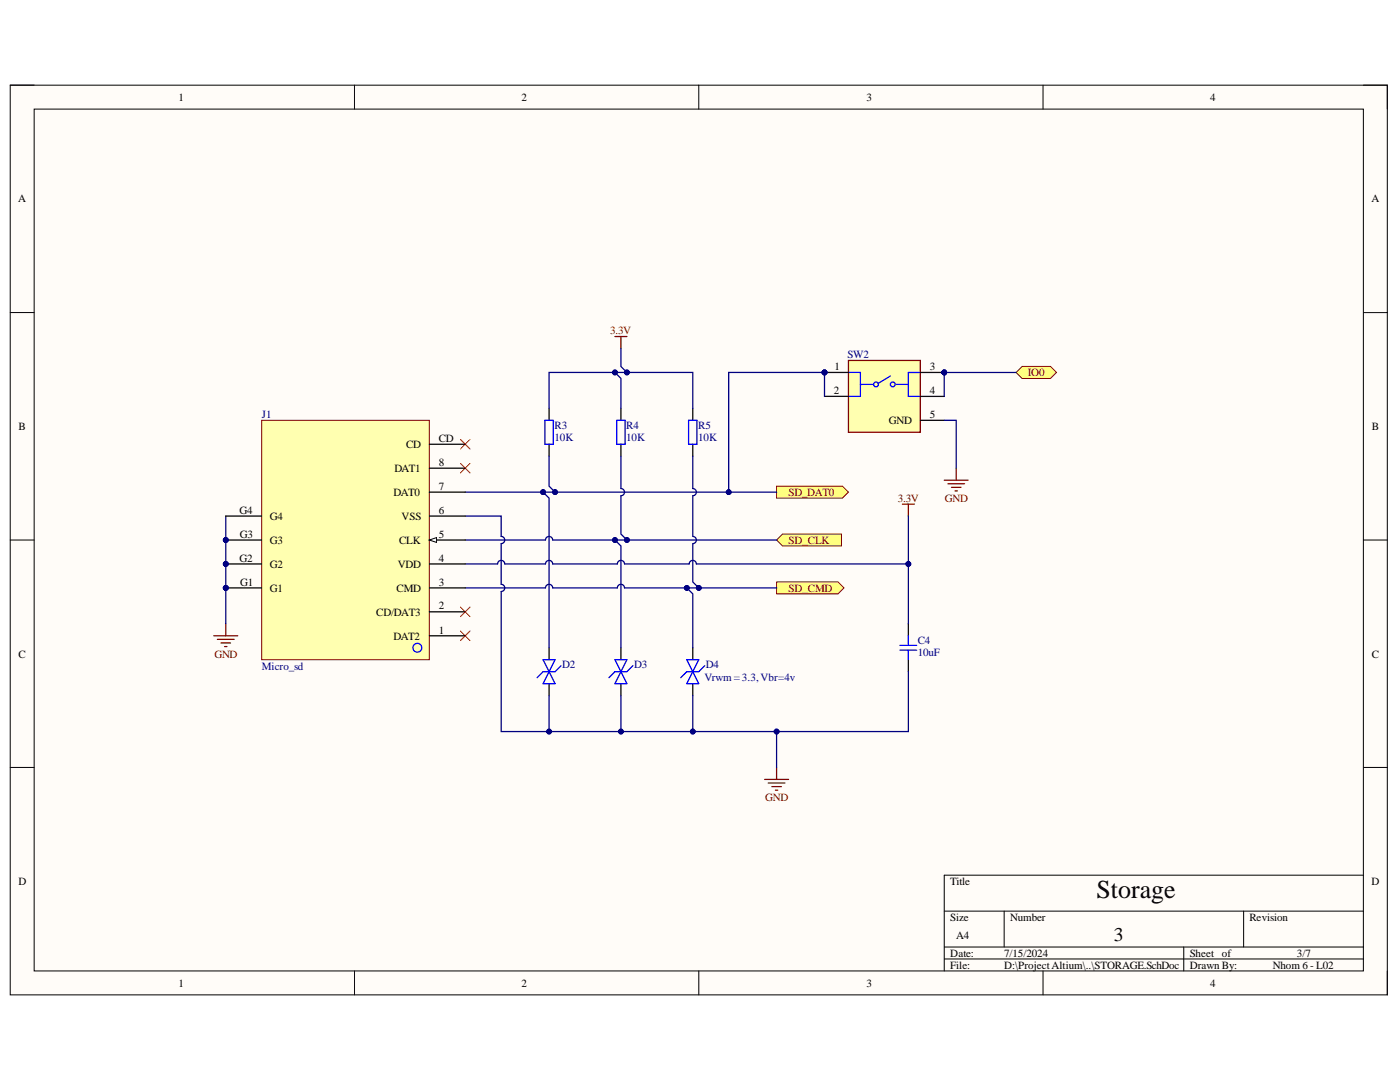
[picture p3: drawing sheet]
<svg xmlns="http://www.w3.org/2000/svg" width="279mm" height="216mm" viewBox="0 0 279 216" stroke-linecap="round" stroke-linejoin="round" font-family="sans-serif">
<defs><g id="words">
<text font-size="5.2" x="218.8" y="179.2">Storage</text>
<text font-size="3.9" x="222.3" y="187.7">3</text>
<g font-size="2.2">
<text x="35.6" y="20.1">1</text>
<text x="104.1" y="20.1">2</text>
<text x="172.9" y="20.1">3</text>
<text x="241.5" y="20.1">4</text>
<text x="3.6" y="40.4">A</text>
<text x="273.7" y="40.4">A</text>
<text x="166.6" y="73.9">1</text>
<text x="185.6" y="73.9">3</text>
<text x="166.4" y="78.7">2</text>
<text x="185.6" y="78.7">4</text>
<text x="185.6" y="83.4">5</text>
<text x="3.7" y="85.8">B</text>
<text x="81.1" y="89.4">CD</text>
<text x="87.6" y="88.2">CD</text>
<text x="177.4" y="84.6">GND</text>
<text x="273.8" y="85.8">B</text>
<text x="78.7" y="94.1">DAT1</text>
<text x="87.6" y="93">8</text>
<text x="78.5" y="99">DAT0</text>
<text x="87.6" y="97.8">7</text>
<text x="47.8" y="102.5">G4</text>
<text x="47.9" y="107.3">G3</text>
<text x="53.9" y="103.7">G4</text>
<text x="80.2" y="103.7">VSS</text>
<text x="87.6" y="107.3">5</text>
<text x="87.6" y="102.5">6</text>
<text x="47.8" y="112.1">G2</text>
<text x="53.9" y="113.3">G2</text>
<text x="53.9" y="108.5">G3</text>
<text x="79.4" y="113.3">VDD</text>
<text x="79.6" y="108.5">CLK</text>
<text x="87.6" y="112.1">4</text>
<text x="47.9" y="116.9">G1</text>
<text x="53.9" y="118.1">G1</text>
<text x="79.1" y="118.1">CMD</text>
<text x="87.6" y="116.9">3</text>
<text x="75.1" y="122.9">CD/DAT3</text>
<text x="87.6" y="121.6">2</text>
<text x="3.7" y="131.2">C</text>
<text x="78.5" y="127.6">DAT2</text>
<text x="87.6" y="126.4">1</text>
<text x="273.8" y="131.2">C</text>
<text x="3.7" y="176.6">D</text>
<text x="189.7" y="176.6">Title</text>
<text x="273.7" y="176.6">D</text>
<text x="189.7" y="183.7">Size</text>
<text x="201.6" y="183.7">Number</text>
<text x="249.3" y="183.7">Revision</text>
<text x="189.7" y="190.9">Date:</text>
<text x="190.8" y="187.4">A4</text>
<text x="200.4" y="190.9">7/15/2024</text>
<text x="237.4" y="190.9">Sheet of</text>
<text x="258.8" y="190.9">3/7</text>
<text x="35.6" y="196.9">1</text>
<text x="104.1" y="196.9">2</text>
<text x="172.9" y="196.9">3</text>
<text x="189.7" y="193.3">File:</text>
<text x="200.4" y="193.3">D:\ProjectAltium\..\STORAGE.SchDoc</text>
<text x="237.4" y="193.3">Drawn By:</text>
<text x="241.5" y="196.9">4</text>
<text x="254" y="193.3">Nhom 6 - L02</text>
</g>
<g font-size="2.2" fill="#800000">
<text x="121.8" y="66.7">3.3V</text>
<text x="205.1" y="75.1">IO0</text>
<text x="157.4" y="99">SD_DAT0</text>
<text x="179.2" y="100.1">3.3V</text>
<text x="188.6" y="100.1">GND</text>
<text x="157.4" y="108.5">SD_CLK</text>
<text x="157.4" y="118.1">SD_CMD</text>
<text x="42.8" y="131.2">GND</text>
<text x="152.7" y="159.9">GND</text>
</g>
<g font-size="2.2" fill="#000080">
<text x="169.1" y="71.5">SW2</text>
<text x="52.3" y="83.4">J1</text>
<text x="110.7" y="85.6">R3</text>
<text x="110.7" y="88">10K</text>
<text x="125" y="85.6">R4</text>
<text x="125" y="88">10K</text>
<text x="139.3" y="85.6">R5</text>
<text x="139.3" y="88">10K</text>
<text x="183.1" y="128.5">C4</text>
<text x="183.1" y="131">10uF</text>
<text x="52.3" y="133.6">Micro_sd</text>
<text x="112.2" y="133.4">D2</text>
<text x="126.6" y="133.4">D3</text>
<text x="140.6" y="136">Vrwm =3.3,Vbr=4v</text>
<text x="140.9" y="133.4">D4</text>
</g>
</g></defs>
<path d="M2 17h274.9v181.5h-274.9z" fill-rule="evenodd" fill="#fffcf8"/>
<path d="M2 17h274.9v181.5h-274.9z" fill="none" stroke="#000" stroke-width=".2"/>
<path d="M6.8 21.8h265.3v171.9h-265.3z" fill-rule="evenodd" fill="#fffcf8"/>
<g fill="none" stroke="#000" stroke-width=".2">
<path d="M2 17h4.8M70.7 17v4.8M139.5 17v4.8M208.2 17v4.8M272.1 17h4.8v4.8M6.8 21.8h265.3v171.9h-265.3zM2 62.4h4.8M272.1 62.4h4.8M2 107.8h4.8M272.1 107.8h4.8M2 153.1h4.8M272.1 153.1h4.8"/>
<path d="M272.1 174.6h-83.7v19.1M70.7 193.7v4.8M139.5 193.7v4.8M188.4 181.8h83.7M188.4 189h83.7M188.4 191.4h83.7M200.4 181.8v7.2M208.2 193.7v4.8M236.2 189v4.7M248.2 181.8v7.2M276.9 193.7v4.8"/>
</g>
<path d="M109.6 129.3v2.3M109.6 136.4v2.4M123.9 129.3v2.3M123.9 136.4v2.4M138.3 129.3v2.3M138.3 136.4v2.4" fill="none" stroke="#000" stroke-width=".25"/>
<path d="M108.4 131.6l2.4 4.8h-2.4l2.4-4.8zM112 132.8l-1.2 1.2h-2.4l-1.2 1.2M122.7 131.6l2.4 4.8h-2.4l2.4-4.8zM126.3 132.8l-1.2 1.2h-2.4l-1.2 1.2M137.1 131.6l2.4 4.8h-2.4l2.4-4.8zM140.6 132.8l-1.1 1.2h-2.4l-1.2 1.2" fill="none" stroke="#00f" stroke-width=".25"/>
<path d="M155 107.8l1.2-1.2h11.7v2.3h-11.7z" fill-rule="evenodd" fill="#ffff80"/>
<path d="M155 107.8l1.2-1.2h11.7v2.3h-11.7z" fill="none" stroke="#800000" stroke-width=".2"/>
<path d="M155 116.1h12.2l1.2 1.2-1.2 1.2h-12.2z" fill-rule="evenodd" fill="#ffff80"/>
<path d="M155 116.1h12.2l1.2 1.2-1.2 1.2h-12.2z" fill="none" stroke="#800000" stroke-width=".2"/>
<path d="M155 97h13.1l1.2 1.2-1.2 1.2h-13.1z" fill-rule="evenodd" fill="#ffff80"/>
<path d="M155 97h13.1l1.2 1.2-1.2 1.2h-13.1z" fill="none" stroke="#800000" stroke-width=".2"/>
<path d="M109.6 81.5v2.4M109.6 88.6v2.4M123.9 81.5v2.4M123.9 88.6v2.4M138.3 81.5v2.4M138.3 88.6v2.4M181.3 124.5v2.4M181.3 131.6v2.4" fill="none" stroke="#000" stroke-width=".25"/>
<path d="M108.7 83.9h1.7v4.7h-1.7zM123.1 83.9h1.7v4.7h-1.7zM137.4 83.9h1.7v4.7h-1.7zM179.6 129.7h3.4M179.6 128.8h3.4M181.3 126.9v1.9M181.3 129.7v1.9" fill="none" stroke="#00f" stroke-width=".25"/>
<path d="M122.7 67.1h2.4M123.9 67.1v2.4M180.1 100.6h2.4M181.3 100.6v2.4M42.7 126.9h4.7M43.4 127.6h3.3M44.1 128.3h1.9M44.8 129h.5M45.1 124.5v2.4" fill="none" stroke="#800000" stroke-width=".25"/>
<path d="M91.9 87.7l1.9 1.9M91.9 92.5l1.9 1.9M93.8 87.7l-1.9 1.9M93.8 92.5l-1.9 1.9M91.9 121.1l1.9 1.9M91.9 125.9l1.9 1.9M93.8 121.1l-1.9 1.9M93.8 125.9l-1.9 1.9" fill="none" stroke="#f00" stroke-width=".2"/>
<circle cx="164.5" cy="74.3" r=".48" fill="#000080"/>
<circle cx="164.5" cy="74.3" r=".48" fill="none" stroke="#000080" stroke-width=".2"/>
<circle cx="188.4" cy="74.3" r=".48" fill="#000080"/>
<circle cx="188.4" cy="74.3" r=".48" fill="none" stroke="#000080" stroke-width=".2"/>
<path d="M169.3 71.9h14.4v14.4h-14.4z" fill-rule="evenodd" fill="#ffffb0"/>
<path d="M169.3 71.9h14.4v14.4h-14.4z" fill="none" stroke="#800000" stroke-width=".25"/>
<g fill="none" stroke="#00f" stroke-width=".25">
<path d="M169.3 74.3h2.4v4.8h-2.4M171.7 76.7h2.4M177.7 75l-2.4 1.5M178.9 76.7h2.4M183.7 74.3h-2.4v4.8h2.4"/>
<circle cx="174.8" cy="76.7" r=".48"/>
<circle cx="178.2" cy="76.7" r=".48"/>
</g>
<path d="M164.5 74.3h4.8" fill="none" stroke="#000" stroke-width=".25"/>
<circle cx="164.5" cy="74.3" r=".48" fill="#000080"/>
<circle cx="164.5" cy="74.3" r=".48" fill="none" stroke="#000080" stroke-width=".2"/>
<path d="M164.5 79.1h4.8M183.7 74.3h4.7" fill="none" stroke="#000" stroke-width=".25"/>
<circle cx="188.4" cy="74.3" r=".48" fill="#000080"/>
<circle cx="188.4" cy="74.3" r=".48" fill="none" stroke="#000080" stroke-width=".2"/>
<path d="M183.7 79.1h4.7M183.7 83.9h4.7" fill="none" stroke="#000" stroke-width=".25"/>
<path d="M204 73.1h5.6l1.2 1.2-1.2 1.2h-5.6l-1.2-1.2z" fill-rule="evenodd" fill="#ffff80"/>
<path d="M204 73.1h5.6l1.2 1.2-1.2 1.2h-5.6l-1.2-1.2z" fill="none" stroke="#800000" stroke-width=".2"/>
<path d="M188.4 95.8h4.8M189.2 96.5h3.3M189.9 97.2h1.9M190.6 98h.5M190.8 93.4v2.4M152.6 155.5h4.8M153.3 156.2h3.4M154 157h1.9M154.7 157.7h.5M155 153.1v2.4" fill="none" stroke="#800000" stroke-width=".25"/>
<path d="M122.7 74.3l1.2 1.2v6" fill="none" stroke="#000080" stroke-width=".25"/>
<circle cx="122.7" cy="74.3" r=".48" fill="#000080"/>
<circle cx="122.7" cy="74.3" r=".48" fill="none" stroke="#000080" stroke-width=".2"/>
<path d="M109.6 81.5v-7.2h28.7v7.2" fill="none" stroke="#000080" stroke-width=".25"/>
<circle cx="122.7" cy="74.3" r=".48" fill="#000080"/>
<circle cx="122.7" cy="74.3" r=".48" fill="none" stroke="#000080" stroke-width=".2"/>
<circle cx="125.1" cy="74.3" r=".48" fill="#000080"/>
<circle cx="125.1" cy="74.3" r=".48" fill="none" stroke="#000080" stroke-width=".2"/>
<path d="M123.9 69.5v3.6l1.2 1.2" fill="none" stroke="#000080" stroke-width=".25"/>
<circle cx="125.1" cy="74.3" r=".48" fill="#000080"/>
<circle cx="125.1" cy="74.3" r=".48" fill="none" stroke="#000080" stroke-width=".2"/>
<path d="M109.6 138.8v7.2" fill="none" stroke="#000080" stroke-width=".25"/>
<circle cx="109.6" cy="146" r=".48" fill="#000080"/>
<circle cx="109.6" cy="146" r=".48" fill="none" stroke="#000080" stroke-width=".2"/>
<path d="M108.4 98.2l1.2 1.2v29.9" fill="none" stroke="#000080" stroke-width=".25"/>
<circle cx="108.4" cy="98.2" r=".48" fill="#000080"/>
<circle cx="108.4" cy="98.2" r=".48" fill="none" stroke="#000080" stroke-width=".2"/>
<path d="M92.8 98.2h62.2" fill="none" stroke="#000080" stroke-width=".25"/>
<circle cx="108.4" cy="98.2" r=".48" fill="#000080"/>
<circle cx="108.4" cy="98.2" r=".48" fill="none" stroke="#000080" stroke-width=".2"/>
<circle cx="110.8" cy="98.2" r=".48" fill="#000080"/>
<circle cx="110.8" cy="98.2" r=".48" fill="none" stroke="#000080" stroke-width=".2"/>
<circle cx="145.4" cy="98.2" r=".48" fill="#000080"/>
<circle cx="145.4" cy="98.2" r=".48" fill="none" stroke="#000080" stroke-width=".2"/>
<path d="M109.6 91v6l1.2 1.2" fill="none" stroke="#000080" stroke-width=".25"/>
<circle cx="110.8" cy="98.2" r=".48" fill="#000080"/>
<circle cx="110.8" cy="98.2" r=".48" fill="none" stroke="#000080" stroke-width=".2"/>
<path d="M123.9 91v6.5a.72 .72 0 0 1 .7 .7 .72 .72 0 0 1-.7 .7v7.7l1.2 1.2" fill="none" stroke="#000080" stroke-width=".25"/>
<circle cx="125.1" cy="107.8" r=".48" fill="#000080"/>
<circle cx="125.1" cy="107.8" r=".48" fill="none" stroke="#000080" stroke-width=".2"/>
<path d="M138.3 138.8v7.2" fill="none" stroke="#000080" stroke-width=".25"/>
<circle cx="138.3" cy="146" r=".48" fill="#000080"/>
<circle cx="138.3" cy="146" r=".48" fill="none" stroke="#000080" stroke-width=".2"/>
<path d="M123.9 138.8v7.2" fill="none" stroke="#000080" stroke-width=".25"/>
<circle cx="123.9" cy="146" r=".48" fill="#000080"/>
<circle cx="123.9" cy="146" r=".48" fill="none" stroke="#000080" stroke-width=".2"/>
<path d="M92.8 107.8h16.1a.72 .72 0 0 1 .7-.8 .72 .72 0 0 1 .7 .8h44.7" fill="none" stroke="#000080" stroke-width=".25"/>
<circle cx="122.7" cy="107.8" r=".48" fill="#000080"/>
<circle cx="122.7" cy="107.8" r=".48" fill="none" stroke="#000080" stroke-width=".2"/>
<circle cx="125.1" cy="107.8" r=".48" fill="#000080"/>
<circle cx="125.1" cy="107.8" r=".48" fill="none" stroke="#000080" stroke-width=".2"/>
<path d="M122.7 107.8l1.2 1.1v20.4" fill="none" stroke="#000080" stroke-width=".25"/>
<circle cx="122.7" cy="107.8" r=".48" fill="#000080"/>
<circle cx="122.7" cy="107.8" r=".48" fill="none" stroke="#000080" stroke-width=".2"/>
<path d="M138.3 91v6.5a.72 .72 0 0 1 .7 .7 .72 .72 0 0 1-.7 .7v8.1a.72 .72 0 0 1 .7 .8 .72 .72 0 0 1-.7 .7v7.6l1.2 1.2" fill="none" stroke="#000080" stroke-width=".25"/>
<circle cx="139.5" cy="117.3" r=".48" fill="#000080"/>
<circle cx="139.5" cy="117.3" r=".48" fill="none" stroke="#000080" stroke-width=".2"/>
<path d="M92.8 117.3h16.1a.72 .72 0 0 1 .7-.7 .72 .72 0 0 1 .7 .7h12.9a.72 .72 0 0 1 .7-.7 .72 .72 0 0 1 .7 .7h30.4" fill="none" stroke="#000080" stroke-width=".25"/>
<circle cx="137.1" cy="117.3" r=".48" fill="#000080"/>
<circle cx="137.1" cy="117.3" r=".48" fill="none" stroke="#000080" stroke-width=".2"/>
<circle cx="139.5" cy="117.3" r=".48" fill="#000080"/>
<circle cx="139.5" cy="117.3" r=".48" fill="none" stroke="#000080" stroke-width=".2"/>
<path d="M137.1 117.3l1.2 1.2v10.8" fill="none" stroke="#000080" stroke-width=".25"/>
<circle cx="137.1" cy="117.3" r=".48" fill="#000080"/>
<circle cx="137.1" cy="117.3" r=".48" fill="none" stroke="#000080" stroke-width=".2"/>
<path d="M92.8 103h7.2v4a.72 .72 0 0 1 .7 .8 .72 .72 0 0 1-.7 .7v8.1a.72 .72 0 0 1 .7 .7 .72 .72 0 0 1-.7 .7v28h81.3v-12" fill="none" stroke="#000080" stroke-width=".25"/>
<circle cx="109.6" cy="146" r=".48" fill="#000080"/>
<circle cx="109.6" cy="146" r=".48" fill="none" stroke="#000080" stroke-width=".2"/>
<circle cx="123.9" cy="146" r=".48" fill="#000080"/>
<circle cx="123.9" cy="146" r=".48" fill="none" stroke="#000080" stroke-width=".2"/>
<circle cx="138.3" cy="146" r=".48" fill="#000080"/>
<circle cx="138.3" cy="146" r=".48" fill="none" stroke="#000080" stroke-width=".2"/>
<circle cx="155" cy="146" r=".48" fill="#000080"/>
<circle cx="155" cy="146" r=".48" fill="none" stroke="#000080" stroke-width=".2"/>
<path d="M45.1 103v14.3" fill="none" stroke="#000080" stroke-width=".25"/>
<circle cx="45.1" cy="107.8" r=".48" fill="#000080"/>
<circle cx="45.1" cy="107.8" r=".48" fill="none" stroke="#000080" stroke-width=".2"/>
<circle cx="45.1" cy="112.5" r=".48" fill="#000080"/>
<circle cx="45.1" cy="112.5" r=".48" fill="none" stroke="#000080" stroke-width=".2"/>
<circle cx="45.1" cy="117.3" r=".48" fill="#000080"/>
<circle cx="45.1" cy="117.3" r=".48" fill="none" stroke="#000080" stroke-width=".2"/>
<path d="M45.1 117.3v7.2" fill="none" stroke="#000080" stroke-width=".25"/>
<circle cx="45.1" cy="117.3" r=".48" fill="#000080"/>
<circle cx="45.1" cy="117.3" r=".48" fill="none" stroke="#000080" stroke-width=".2"/>
<path d="M164.5 74.3h-19.1v23.9" fill="none" stroke="#000080" stroke-width=".25"/>
<circle cx="145.4" cy="98.2" r=".48" fill="#000080"/>
<circle cx="145.4" cy="98.2" r=".48" fill="none" stroke="#000080" stroke-width=".2"/>
<circle cx="164.5" cy="74.3" r=".48" fill="#000080"/>
<circle cx="164.5" cy="74.3" r=".48" fill="none" stroke="#000080" stroke-width=".2"/>
<path d="M164.5 74.3v4.8" fill="none" stroke="#000080" stroke-width=".25"/>
<circle cx="164.5" cy="74.3" r=".48" fill="#000080"/>
<circle cx="164.5" cy="74.3" r=".48" fill="none" stroke="#000080" stroke-width=".2"/>
<path d="M188.4 74.3v4.8" fill="none" stroke="#000080" stroke-width=".25"/>
<circle cx="188.4" cy="74.3" r=".48" fill="#000080"/>
<circle cx="188.4" cy="74.3" r=".48" fill="none" stroke="#000080" stroke-width=".2"/>
<path d="M188.4 83.9h2.4v9.5M92.8 112.5h6.5a.72 .72 0 0 1 .7-.7 .72 .72 0 0 1 .7 .7h8.2a.72 .72 0 0 1 .7-.7 .72 .72 0 0 1 .7 .7h12.9a.72 .72 0 0 1 .7-.7 .72 .72 0 0 1 .7 .7h12.9a.72 .72 0 0 1 .8-.7 .72 .72 0 0 1 .7 .7h42.3v12" fill="none" stroke="#000080" stroke-width=".25"/>
<circle cx="181.3" cy="112.5" r=".48" fill="#000080"/>
<circle cx="181.3" cy="112.5" r=".48" fill="none" stroke="#000080" stroke-width=".2"/>
<path d="M181.3 103v9.5" fill="none" stroke="#000080" stroke-width=".25"/>
<circle cx="181.3" cy="112.5" r=".48" fill="#000080"/>
<circle cx="181.3" cy="112.5" r=".48" fill="none" stroke="#000080" stroke-width=".2"/>
<path d="M155 146v7.1" fill="none" stroke="#000080" stroke-width=".25"/>
<circle cx="155" cy="146" r=".48" fill="#000080"/>
<circle cx="155" cy="146" r=".48" fill="none" stroke="#000080" stroke-width=".2"/>
<path d="M188.4 74.3h14.4" fill="none" stroke="#000080" stroke-width=".25"/>
<circle cx="188.4" cy="74.3" r=".48" fill="#000080"/>
<circle cx="188.4" cy="74.3" r=".48" fill="none" stroke="#000080" stroke-width=".2"/>
<circle cx="45.1" cy="117.3" r=".48" fill="#000080"/>
<circle cx="45.1" cy="117.3" r=".48" fill="none" stroke="#000080" stroke-width=".2"/>
<circle cx="45.1" cy="112.5" r=".48" fill="#000080"/>
<circle cx="45.1" cy="112.5" r=".48" fill="none" stroke="#000080" stroke-width=".2"/>
<circle cx="45.1" cy="107.8" r=".48" fill="#000080"/>
<circle cx="45.1" cy="107.8" r=".48" fill="none" stroke="#000080" stroke-width=".2"/>
<path d="M52.2 83.9h33.5v47.7h-33.5z" fill-rule="evenodd" fill="#ffffb0"/>
<path d="M52.2 83.9h33.5v47.7h-33.5z" fill="none" stroke="#800000" stroke-width=".2"/>
<path d="M85.7 117.3h7.1M85.7 112.5h7.1M85.7 107.8h7.1M85.7 126.9h7.1M85.7 122.1h7.1" fill="none" stroke="#000" stroke-width=".25"/>
<path d="M85.7 107.8l1.4-.5v.9z" fill="#f8fcff"/>
<path d="M85.7 107.8l1.4-.5v.9z" fill="none" stroke="#000" stroke-width=".2"/>
<path d="M85.7 98.2h7.1M85.7 93.4h7.1M85.7 88.6h7.1M45.1 117.3h7.1M85.7 103h7.1" fill="none" stroke="#000" stroke-width=".25"/>
<circle cx="45.1" cy="117.3" r=".48" fill="#000080"/>
<circle cx="45.1" cy="117.3" r=".48" fill="none" stroke="#000080" stroke-width=".2"/>
<path d="M45.1 112.5h7.1" fill="none" stroke="#000" stroke-width=".25"/>
<circle cx="45.1" cy="112.5" r=".48" fill="#000080"/>
<circle cx="45.1" cy="112.5" r=".48" fill="none" stroke="#000080" stroke-width=".2"/>
<path d="M45.1 107.8h7.1" fill="none" stroke="#000" stroke-width=".25"/>
<circle cx="45.1" cy="107.8" r=".48" fill="#000080"/>
<circle cx="45.1" cy="107.8" r=".48" fill="none" stroke="#000080" stroke-width=".2"/>
<path d="M45.1 103h7.1" fill="none" stroke="#000" stroke-width=".25"/>
<path d="M82.5 129.6a.88 .88 0 0 1 .8-1.2 .88 .88 0 0 1 .8 1.2 .88 .88 0 0 1-1.5 .2" fill="none" stroke="#00f" stroke-width=".25"/>
<use href="#words"/>
</svg>
